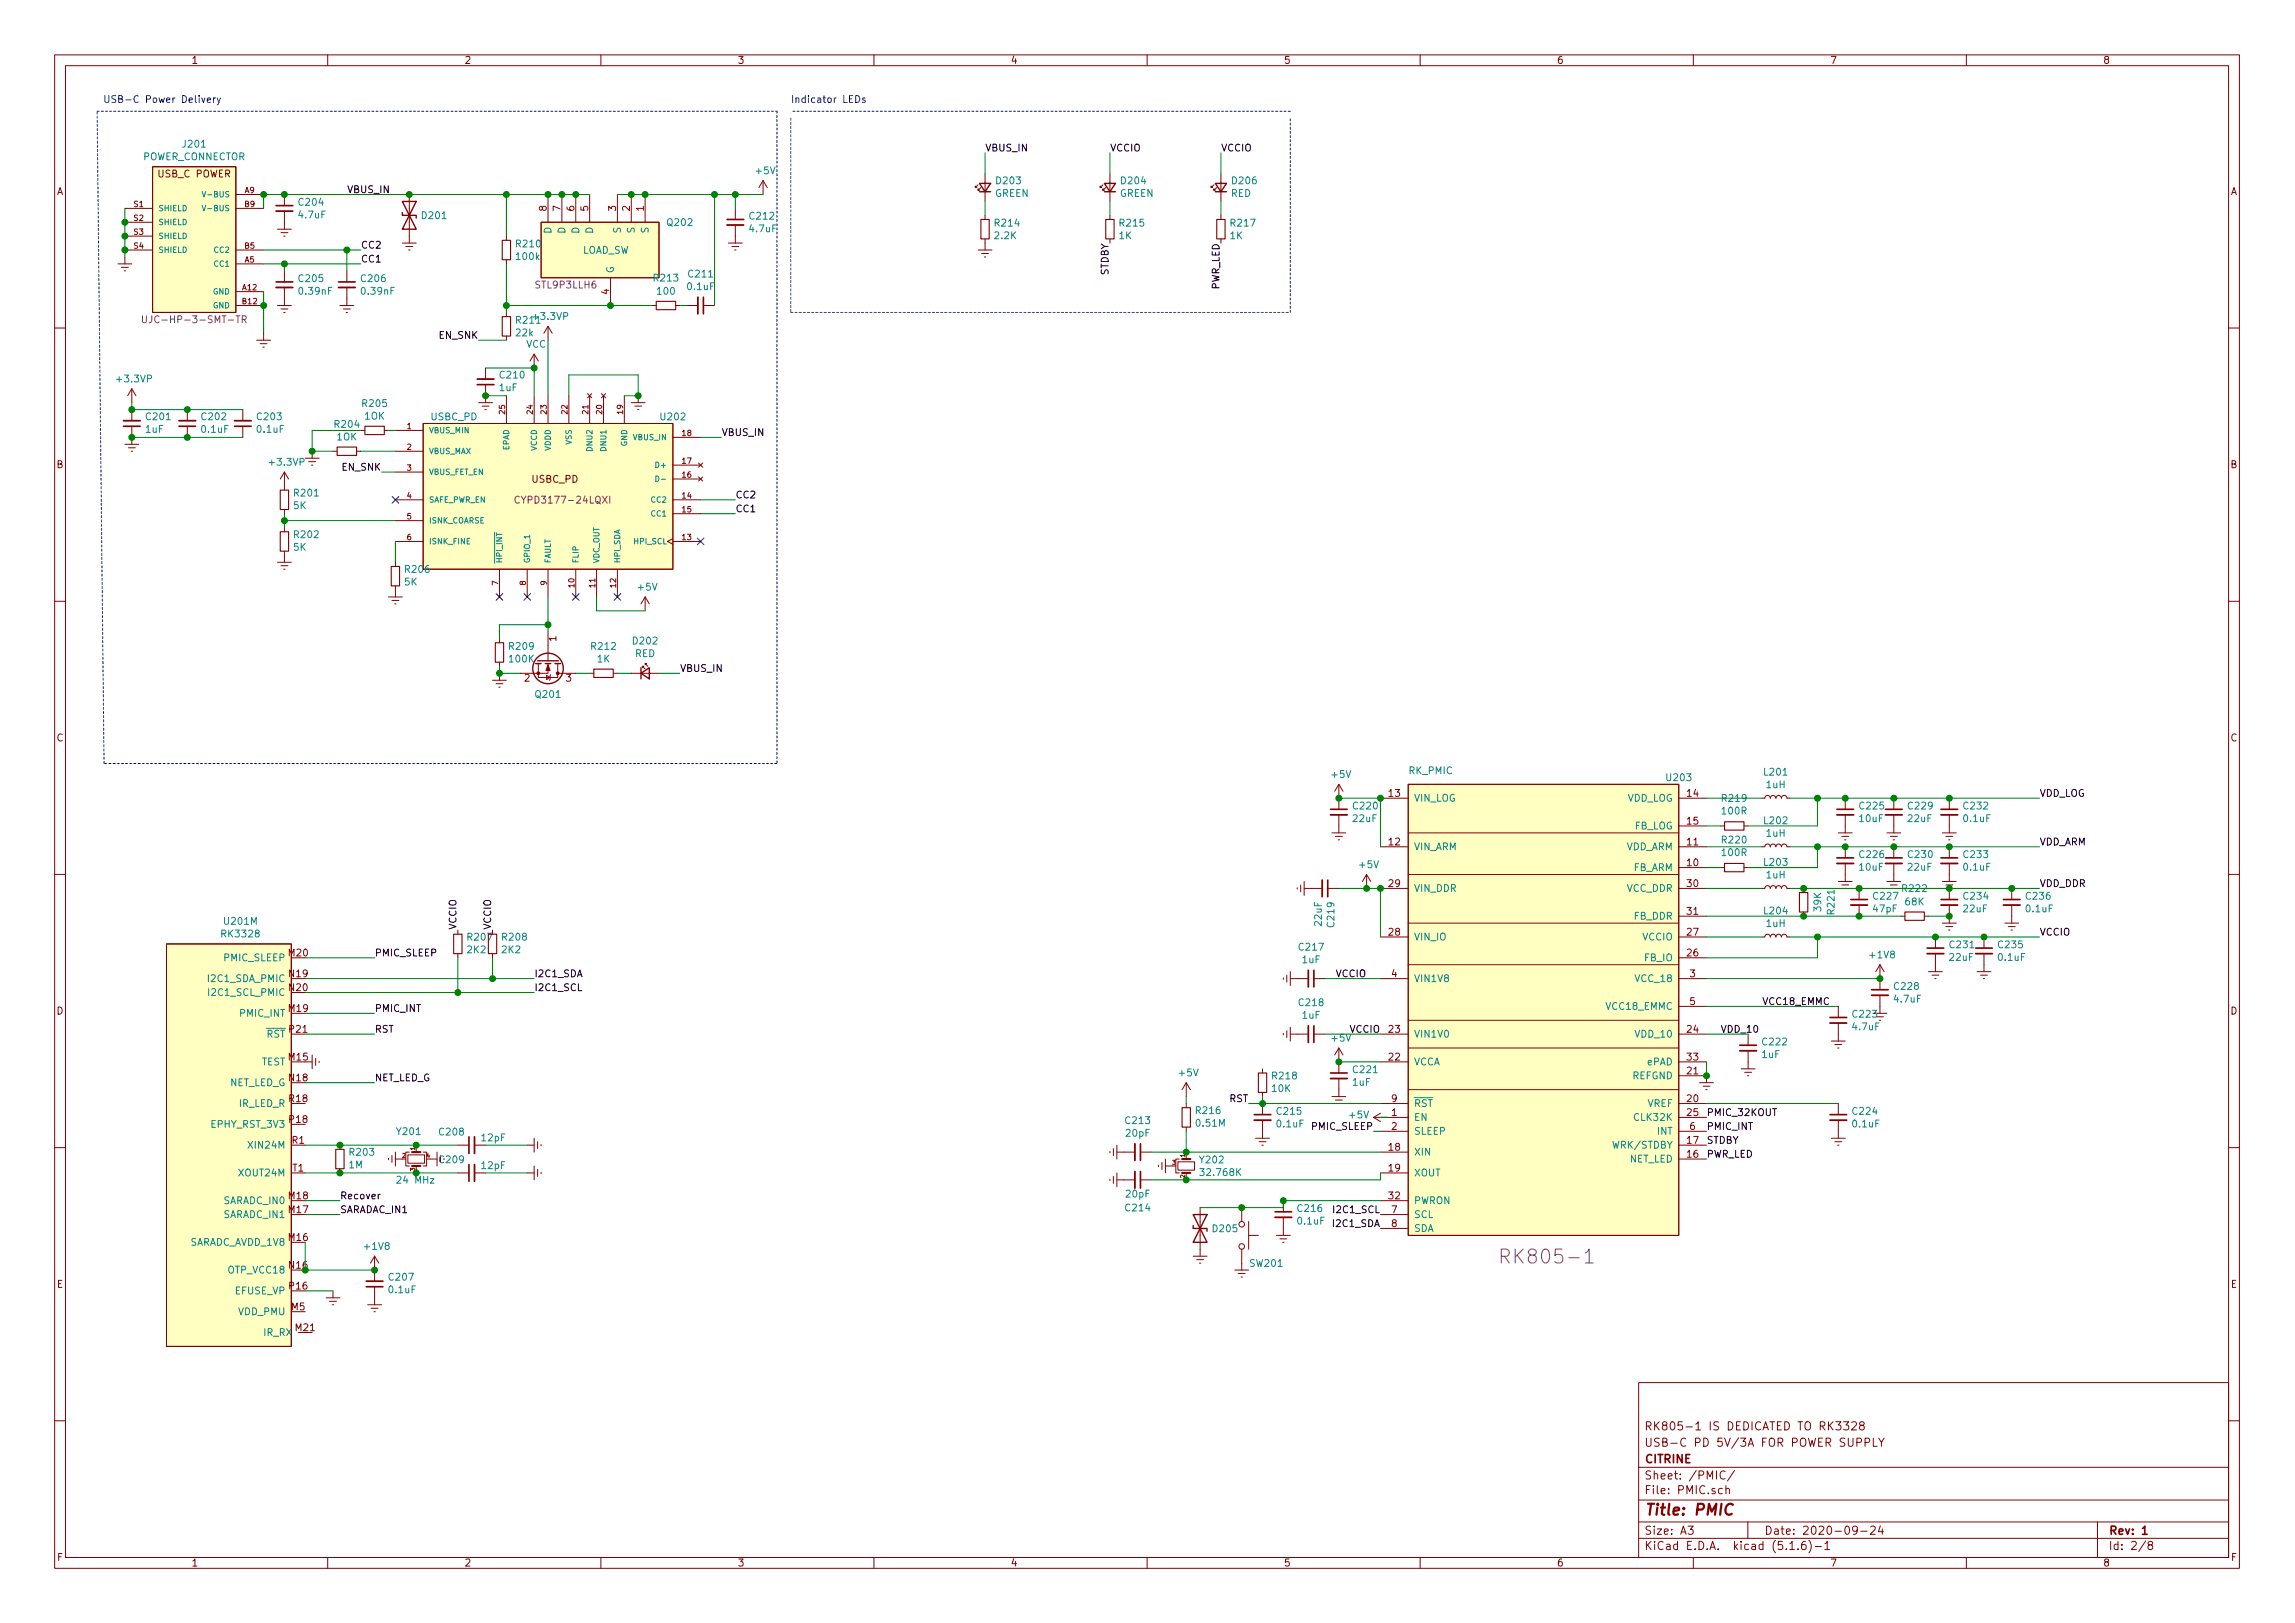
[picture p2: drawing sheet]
<svg xmlns="http://www.w3.org/2000/svg" width="420mm" height="297mm" viewBox="0 0 420 297" stroke-linecap="round" stroke-linejoin="round" font-family="sans-serif">
<defs><g id="words">
<text font-size="3.5" fill="#840084" x="276.1" y="231.3">RK805-1</text>
<text font-size="2.8" fill="#840000" x="301" y="277.3">Title: PMIC</text>
<g font-size="2.1" fill="#840000">
<text x="301" y="261.8">RK805-1 IS DEDICATED TO RK3328</text>
<text x="301" y="267.8">CITRINE</text>
<text x="301" y="264.8">USB-C PD 5V/3A FOR POWER SUPPLY</text>
<text x="301" y="273.5">File: PMIC.sch</text>
<text x="301" y="270.8">Sheet: /PMIC/</text>
<text x="301" y="280.9">Size: A3</text>
<text x="323" y="280.9">Date: 2020-09-24</text>
<text x="386" y="280.9">Rev: 1</text>
<text x="301" y="283.7">KiCad E.D.A. kicad (5.1.6)-1</text>
<text x="386" y="283.7">Id: 2/8</text>
</g>
<g font-size="1.8" fill="#840000">
<text x="35" y="11.7">1</text>
<text x="85" y="11.7">2</text>
<text x="135" y="11.7">3</text>
<text x="185" y="11.7">4</text>
<text x="235" y="11.7">5</text>
<text x="285" y="11.7">6</text>
<text x="335" y="11.7">7</text>
<text x="385" y="11.7">8</text>
<text x="10.4" y="35.7">A</text>
<text x="29" y="32.5">USB_C POWER</text>
<text x="408.4" y="35.7">A</text>
<text x="100.1" y="38.6" transform="rotate(-90 100.1 38.6)">8</text>
<text x="102.6" y="38.6" transform="rotate(-90 102.6 38.6)">7</text>
<text x="105.2" y="38.6" transform="rotate(-90 105.2 38.6)">6</text>
<text x="107.7" y="38.6" transform="rotate(-90 107.7 38.6)">5</text>
<text x="112.8" y="38.6" transform="rotate(-90 112.8 38.6)">3</text>
<text x="115.3" y="38.6" transform="rotate(-90 115.3 38.6)">2</text>
<text x="117.9" y="38.6" transform="rotate(-90 117.9 38.6)">1</text>
<text x="111.5" y="53.9" transform="rotate(-90 111.5 53.9)">4</text>
<text x="10.4" y="85.7">B</text>
<text x="97.4" y="88.4">USBC_PD</text>
<text x="408.4" y="85.7">B</text>
<text x="101.9" y="117.4" transform="rotate(-90 101.9 117.4)">1</text>
<text x="96" y="124.8">2</text>
<text x="103.7" y="124.8">3</text>
<text x="10.4" y="135.7">C</text>
<text x="408.4" y="135.7">C</text>
<text x="254.3" y="145.8">13</text>
<text x="308.9" y="145.8">14</text>
<text x="254.3" y="154.7">12</text>
<text x="308.9" y="154.7">11</text>
<text x="308.9" y="150.9">15</text>
<text x="308.9" y="158.5">10</text>
<text x="254.3" y="162.3">29</text>
<text x="308.9" y="162.3">30</text>
<text x="308.9" y="167.4">31</text>
<text x="254.3" y="171.2">28</text>
<text x="308.9" y="171.2">27</text>
<text x="52.9" y="175">M20</text>
<text x="53" y="178.9">N19</text>
<text x="254.8" y="178.9">4</text>
<text x="308.9" y="175">26</text>
<text x="309.4" y="178.9">3</text>
<text x="10.4" y="185.7">D</text>
<text x="52.9" y="185.2">M19</text>
<text x="53" y="181.4">N20</text>
<text x="309.4" y="183.9">5</text>
<text x="408.4" y="185.7">D</text>
<text x="53" y="189">P21</text>
<text x="254.3" y="189">23</text>
<text x="308.9" y="189">24</text>
<text x="52.9" y="194.1">M15</text>
<text x="53" y="197.9">N18</text>
<text x="254.3" y="194.1">22</text>
<text x="308.9" y="196.6">21</text>
<text x="308.9" y="194.1">33</text>
<text x="53" y="201.7">R18</text>
<text x="254.8" y="201.7">9</text>
<text x="308.9" y="201.7">20</text>
<text x="53" y="205.5">P18</text>
<text x="53.5" y="209.3">R1</text>
<text x="254.8" y="204.3">1</text>
<text x="254.8" y="206.8">2</text>
<text x="308.9" y="209.3">17</text>
<text x="308.9" y="204.3">25</text>
<text x="309.4" y="206.8">6</text>
<text x="53.6" y="214.4">T1</text>
<text x="254.3" y="210.6">18</text>
<text x="254.3" y="214.4">19</text>
<text x="308.9" y="211.9">16</text>
<text x="52.9" y="219.5">M18</text>
<text x="254.3" y="219.5">32</text>
<text x="52.9" y="227.1">M16</text>
<text x="52.9" y="222">M17</text>
<text x="254.8" y="222">7</text>
<text x="254.8" y="224.6">8</text>
<text x="53" y="232.2">N16</text>
<text x="10.4" y="235.7">E</text>
<text x="53" y="236">P16</text>
<text x="53.4" y="239.8">M5</text>
<text x="408.4" y="235.7">E</text>
<text x="54.2" y="243.6">M21</text>
<text x="10.5" y="285.7">F</text>
<text x="35" y="286.7">1</text>
<text x="85" y="286.7">2</text>
<text x="135" y="286.7">3</text>
<text x="185" y="286.7">4</text>
<text x="235" y="286.7">5</text>
<text x="285" y="286.7">6</text>
<text x="335" y="286.7">7</text>
<text x="385" y="286.7">8</text>
<text x="408.5" y="285.7">F</text>
</g>
<g font-size="1.8" fill="#0000c2">
<text x="21.9" y="18.8">USB-C Power Delivery</text>
<text x="146.3" y="18.8">Indicator LEDs</text>
</g>
<g font-size="1.8" fill="#008484">
<text x="26" y="29.3">POWER_CONNECTOR</text>
<text x="33.6" y="27">J201</text>
<text x="138.5" y="31.9">+5V</text>
<text x="182.5" y="33.7">D203</text>
<text x="205.4" y="33.7">D204</text>
<text x="225.7" y="33.7">D206</text>
<text x="54.8" y="40">4.7uF</text>
<text x="54.8" y="37.7">C204</text>
<text x="77.4" y="40.1">D201</text>
<text x="122.3" y="41.4">Q202</text>
<text x="137.4" y="40.2">C212</text>
<text x="182.1" y="36">GREEN</text>
<text x="182.2" y="41.5">R214</text>
<text x="205" y="36">GREEN</text>
<text x="205.1" y="41.5">R215</text>
<text x="225.3" y="36">RED</text>
<text x="225.4" y="41.5">R217</text>
<text x="94.6" y="45.3">R210</text>
<text x="94.6" y="47.6">100k</text>
<text x="101" y="42.7" transform="rotate(-90 101 42.7)">D</text>
<text x="103.5" y="42.7" transform="rotate(-90 103.5 42.7)">D</text>
<text x="106" y="42.7" transform="rotate(-90 106 42.7)">D</text>
<text x="106.5" y="46.4">LOAD_SW</text>
<text x="108.6" y="42.7" transform="rotate(-90 108.6 42.7)">D</text>
<text x="113.7" y="42.6" transform="rotate(-90 113.7 42.6)">S</text>
<text x="116.2" y="42.6" transform="rotate(-90 116.2 42.6)">S</text>
<text x="118.7" y="42.6" transform="rotate(-90 118.7 42.6)">S</text>
<text x="137.3" y="42.5">4.7uF</text>
<text x="182.2" y="43.8">2.2K</text>
<text x="204.9" y="43.8">1K</text>
<text x="225.2" y="43.8">1K</text>
<text x="54.8" y="51.6">C205</text>
<text x="54.9" y="53.9">0.39nF</text>
<text x="66.2" y="51.6">C206</text>
<text x="66.3" y="53.9">0.39nF</text>
<text x="112.4" y="50.1" transform="rotate(-90 112.4 50.1)">G</text>
<text x="119.8" y="51.5">R213</text>
<text x="120.4" y="53.9">100</text>
<text x="126" y="53.1">0.1uF</text>
<text x="126.2" y="50.8">C211</text>
<text x="94.6" y="59.2">R211</text>
<text x="97.8" y="58.6">+3.3VP</text>
<text x="94.5" y="61.6">22k</text>
<text x="96.3" y="63.6">VCC</text>
<text x="21.6" y="70">+3.3VP</text>
<text x="91.5" y="71.6">1uF</text>
<text x="91.6" y="69.3">C210</text>
<text x="26.9" y="76.9">C201</text>
<text x="37" y="76.9">C202</text>
<text x="47.2" y="76.9">C203</text>
<text x="66.5" y="74.5">R205</text>
<text x="66.8" y="76.8">1OK</text>
<text x="78.9" y="76.9">USBC_PD</text>
<text x="121.1" y="76.9">U202</text>
<text x="26.7" y="79.2">1uF</text>
<text x="37" y="79.2">0.1uF</text>
<text x="47.2" y="79.2">0.1uF</text>
<text x="61.4" y="78.3">R204</text>
<text x="61.7" y="80.6">1OK</text>
<text x="49.5" y="85.2">+3.3VP</text>
<text x="53.8" y="93.2">5K</text>
<text x="54" y="90.9">R201</text>
<text x="53.8" y="100.8">5K</text>
<text x="54" y="98.5">R202</text>
<text x="74.1" y="107.1">5K</text>
<text x="74.3" y="104.8">R206</text>
<text x="116.9" y="108.1">+5V</text>
<text x="93.3" y="118.9">R209</text>
<text x="108.4" y="118.9">R212</text>
<text x="116" y="117.9">D202</text>
<text x="93.3" y="121.2">100K</text>
<text x="109.4" y="121.2">1K</text>
<text x="116.3" y="120.3">RED</text>
<text x="98.2" y="127.7">Q201</text>
<text x="243.9" y="142.4">+5V</text>
<text x="258" y="141.7">RK_PMIC</text>
<text x="305.2" y="143">U203</text>
<text x="323.1" y="141.9">L201</text>
<text x="247.9" y="148.1">C220</text>
<text x="258.8" y="146.7">VIN_LOG</text>
<text x="297.8" y="146.7">VDD_LOG</text>
<text x="315.4" y="146.7">R219</text>
<text x="315.4" y="149.1">100R</text>
<text x="323.4" y="144.3">1uH</text>
<text x="340.6" y="148.1">C225</text>
<text x="349.5" y="148.1">C229</text>
<text x="359.6" y="148.1">C232</text>
<text x="247.8" y="150.5">22uF</text>
<text x="258.8" y="155.6">VIN_ARM</text>
<text x="297.6" y="155.6">VDD_ARM</text>
<text x="299.2" y="151.8">FB_LOG</text>
<text x="315.4" y="154.4">R220</text>
<text x="323.1" y="150.8">L202</text>
<text x="323.4" y="153.1">1uH</text>
<text x="340.5" y="150.5">10uF</text>
<text x="349.4" y="150.5">22uF</text>
<text x="359.6" y="150.5">0.1uF</text>
<text x="249" y="158.9">+5V</text>
<text x="299" y="159.4">FB_ARM</text>
<text x="315.4" y="156.7">100R</text>
<text x="323.1" y="158.5">L203</text>
<text x="323.4" y="160.8">1uH</text>
<text x="340.5" y="159.3">10uF</text>
<text x="340.6" y="157">C226</text>
<text x="349.4" y="159.3">22uF</text>
<text x="349.5" y="157">C230</text>
<text x="359.6" y="159.3">0.1uF</text>
<text x="359.6" y="157">C233</text>
<text x="258.8" y="163.2">VIN_DDR</text>
<text x="297.8" y="163.2">VCC_DDR</text>
<text x="323.1" y="167.3">L204</text>
<text x="333.4" y="166.7" transform="rotate(-90 333.4 166.7)">39K</text>
<text x="335.9" y="167.2" transform="rotate(-90 335.9 167.2)">R221</text>
<text x="343" y="167">47pF</text>
<text x="343.1" y="164.7">C227</text>
<text x="348.4" y="163.3">R222</text>
<text x="348.9" y="165.7">68K</text>
<text x="359.5" y="167">22uF</text>
<text x="359.6" y="164.7">C234</text>
<text x="371" y="167">0.1uF</text>
<text x="371" y="164.7">C236</text>
<text x="40.8" y="171.6">RK3328</text>
<text x="41.2" y="169.3">U201M</text>
<text x="85.7" y="172.1">R207</text>
<text x="92.1" y="172.1">R208</text>
<text x="237.9" y="174">C217</text>
<text x="242" y="169.4" transform="rotate(-90 242 169.4)">22uF</text>
<text x="244.3" y="169.6" transform="rotate(-90 244.3 169.6)">C219</text>
<text x="258.8" y="172.1">VIN_IO</text>
<text x="299.2" y="168.3">FB_DDR</text>
<text x="300.7" y="172.1">VCCIO</text>
<text x="323.4" y="169.7">1uH</text>
<text x="357.1" y="173.5">C231</text>
<text x="366" y="173.5">C235</text>
<text x="38.5" y="179.7">I2C1_SDA_PMIC</text>
<text x="41.1" y="175.9">PMIC_SLEEP</text>
<text x="85.6" y="174.5">2K2</text>
<text x="91.9" y="174.5">2K2</text>
<text x="238.5" y="176.3">1uF</text>
<text x="258.8" y="179.7">VIN1V8</text>
<text x="299.6" y="179.7">VCC_18</text>
<text x="301.1" y="175.9">FB_IO</text>
<text x="342.5" y="175.4">+1V8</text>
<text x="357" y="175.9">22uF</text>
<text x="365.9" y="175.9">0.1uF</text>
<text x="38.7" y="182.3">I2C1_SCL_PMIC</text>
<text x="237.9" y="184.1">C218</text>
<text x="294.2" y="184.8">VCC18_EMMC</text>
<text x="346.9" y="183.5">4.7uF</text>
<text x="346.9" y="181.2">C228</text>
<text x="44.1" y="186.1">PMIC_INT</text>
<text x="48.8" y="189.9">RST</text>
<text x="238.5" y="186.4">1uF</text>
<text x="243.9" y="190.6">+5V</text>
<text x="258.8" y="189.9">VIN1V0</text>
<text x="299.6" y="189.9">VDD_10</text>
<text x="322.8" y="191.3">C222</text>
<text x="339.3" y="188.6">4.7uF</text>
<text x="339.3" y="186.2">C223</text>
<text x="47.8" y="195">TEST</text>
<text x="216" y="197">+5V</text>
<text x="233" y="197.5">R218</text>
<text x="247.9" y="196.4">C221</text>
<text x="258.8" y="195">VCCA</text>
<text x="298.9" y="197.5">REFGND</text>
<text x="301.6" y="195">ePAD</text>
<text x="322.6" y="193.6">1uF</text>
<text x="41.9" y="198.8">NET_LED_G</text>
<text x="43.8" y="202.6">IR_LED_R</text>
<text x="219.1" y="203.9">R216</text>
<text x="232.9" y="199.9">10K</text>
<text x="247.7" y="198.7">1uF</text>
<text x="258.8" y="202.6">RST</text>
<text x="301.6" y="202.6">VREF</text>
<text x="38.9" y="206.4">EPHY_RST_3V3</text>
<text x="72.8" y="207.7">Y201</text>
<text x="80.5" y="207.8">C208</text>
<text x="88.2" y="208.9">12pF</text>
<text x="206.2" y="205.7">C213</text>
<text x="206.2" y="208">20pF</text>
<text x="219.1" y="206.2">0.51M</text>
<text x="233.9" y="206.3">0.1uF</text>
<text x="233.9" y="204">C215</text>
<text x="247.1" y="204.7">+5V</text>
<text x="258.8" y="205.1">EN</text>
<text x="258.8" y="207.7">SLEEP</text>
<text x="299.4" y="205.1">CLK32K</text>
<text x="303.5" y="207.7">INT</text>
<text x="339.3" y="206.3">0.1uF</text>
<text x="339.3" y="204">C224</text>
<text x="44" y="215.3">XOUT24M</text>
<text x="45.9" y="210.2">XIN24M</text>
<text x="63.9" y="213.8">1M</text>
<text x="64.1" y="211.5">R203</text>
<text x="80.5" y="212.9">C209</text>
<text x="88.2" y="214">12pF</text>
<text x="219.8" y="212.9">Y202</text>
<text x="220.1" y="215.2">32.768K</text>
<text x="258.8" y="211.5">XIN</text>
<text x="258.8" y="215.3">XOUT</text>
<text x="295.6" y="210.2">WRK/STDBY</text>
<text x="298.3" y="212.8">NET_LED</text>
<text x="41" y="220.4">SARADC_IN0</text>
<text x="73" y="216.6">24 MHz</text>
<text x="206.2" y="221.7">C214</text>
<text x="206.2" y="219.2">20pF</text>
<text x="237.7" y="221.8">C216</text>
<text x="258.8" y="220.4">PWRON</text>
<text x="41" y="222.9">SARADC_IN1</text>
<text x="222.1" y="225.5">D205</text>
<text x="237.7" y="224.1">0.1uF</text>
<text x="258.8" y="222.9">SCL</text>
<text x="258.8" y="225.5">SDA</text>
<text x="34.6" y="228">SARADC_AVDD_1V8</text>
<text x="42" y="233.1">OTP_VCC18</text>
<text x="66.9" y="228.7">+1V8</text>
<text x="228.9" y="231.9">SW201</text>
<text x="43.1" y="236.9">EFUSE_VP</text>
<text x="71.3" y="236.7">0.1uF</text>
<text x="71.3" y="234.4">C207</text>
<text x="43.7" y="240.7">VDD_PMU</text>
<text x="48.4" y="244.5">IR_RX</text>
</g>
<g font-size="1.8">
<text x="180.3" y="27.7">VBUS_IN</text>
<text x="203.2" y="27.7">VCCIO</text>
<text x="223.5" y="27.7">VCCIO</text>
<text x="63.5" y="35.3">VBUS_IN</text>
<text x="66" y="45.5">CC2</text>
<text x="66" y="48">CC1</text>
<text x="202.9" y="50.5" transform="rotate(-90 202.9 50.5)">STDBY</text>
<text x="223.3" y="53.1" transform="rotate(-90 223.3 53.1)">PWR_LED</text>
<text x="80.5" y="62">EN_SNK</text>
<text x="132.1" y="79.8">VBUS_IN</text>
<text x="62.7" y="86.1">EN_SNK</text>
<text x="134.6" y="93.8">CC1</text>
<text x="134.6" y="91.2">CC2</text>
<text x="124.5" y="123">VBUS_IN</text>
<text x="373.4" y="145.8">VDD_LOG</text>
<text x="373.4" y="154.7">VDD_ARM</text>
<text x="373.4" y="162.3">VDD_DDR</text>
<text x="83.6" y="170.2" transform="rotate(-90 83.6 170.2)">VCCIO</text>
<text x="89.9" y="170.2" transform="rotate(-90 89.9 170.2)">VCCIO</text>
<text x="373.4" y="171.2">VCCIO</text>
<text x="68.6" y="175">PMIC_SLEEP</text>
<text x="97.8" y="178.9">I2C1_SDA</text>
<text x="244.6" y="178.9">VCCIO</text>
<text x="68.6" y="185.2">PMIC_INT</text>
<text x="97.8" y="181.4">I2C1_SCL</text>
<text x="322.6" y="183.9">VCC18_EMMC</text>
<text x="68.6" y="189">RST</text>
<text x="247.1" y="189">VCCIO</text>
<text x="315" y="189">VDD_10</text>
<text x="68.6" y="197.9">NET_LED_G</text>
<text x="225.1" y="201.7">RST</text>
<text x="240.3" y="206.8">PMIC_SLEEP</text>
<text x="312.4" y="206.8">PMIC_INT</text>
<text x="312.4" y="204.3">PMIC_32KOUT</text>
<text x="312.4" y="209.3">STDBY</text>
<text x="312.4" y="211.9">PWR_LED</text>
<text x="62.2" y="219.5">Recover</text>
<text x="62.2" y="222">SARADAC_IN1</text>
<text x="244.3" y="224.6">I2C1_SDA</text>
<text x="244.5" y="222">I2C1_SCL</text>
</g>
<g font-size="1.8" fill="#840084">
<text x="98.1" y="52.8">STL9P3LLH6</text>
<text x="27.9" y="59.1">UJC-HP-3-SMT-TR</text>
<text x="95.2" y="92.2">CYPD3177-24LQXI</text>
</g>
<g font-size="1.4" fill="#840000">
<text x="44.8" y="35.3">A9</text>
<text x="24.5" y="37.9">S1</text>
<text x="24.5" y="40.4">S2</text>
<text x="44.8" y="37.9">B9</text>
<text x="24.5" y="43">S3</text>
<text x="24.5" y="45.5">S4</text>
<text x="44.8" y="45.5">B5</text>
<text x="44.4" y="53.1">A12</text>
<text x="44.8" y="48">A5</text>
<text x="44.4" y="55.7">B12</text>
<text x="92.5" y="75.8" transform="rotate(-90 92.5 75.8)">25</text>
<text x="97.5" y="75.8" transform="rotate(-90 97.5 75.8)">24</text>
<text x="100.1" y="75.8" transform="rotate(-90 100.1 75.8)">23</text>
<text x="103.9" y="75.8" transform="rotate(-90 103.9 75.8)">22</text>
<text x="107.7" y="75.8" transform="rotate(-90 107.7 75.8)">21</text>
<text x="110.2" y="75.8" transform="rotate(-90 110.2 75.8)">20</text>
<text x="114" y="75.8" transform="rotate(-90 114 75.8)">19</text>
<text x="74.5" y="78.5">1</text>
<text x="74.5" y="82.3">2</text>
<text x="124.9" y="79.8">18</text>
<text x="74.5" y="86.1">3</text>
<text x="124.9" y="87.4">16</text>
<text x="124.9" y="84.9">17</text>
<text x="74.5" y="91.2">4</text>
<text x="74.5" y="95">5</text>
<text x="124.9" y="91.2">14</text>
<text x="124.9" y="93.8">15</text>
<text x="74.5" y="98.8">6</text>
<text x="124.9" y="98.8">13</text>
<text x="91.2" y="107.1" transform="rotate(-90 91.2 107.1)">7</text>
<text x="96.3" y="107.1" transform="rotate(-90 96.3 107.1)">8</text>
<text x="100.1" y="107.1" transform="rotate(-90 100.1 107.1)">9</text>
<text x="105.2" y="107.5" transform="rotate(-90 105.2 107.5)">10</text>
<text x="109" y="107.5" transform="rotate(-90 109 107.5)">11</text>
<text x="112.8" y="107.5" transform="rotate(-90 112.8 107.5)">12</text>
</g>
<g font-size="1.4" fill="#008484">
<text x="29" y="38.6">SHIELD</text>
<text x="29" y="41.2">SHIELD</text>
<text x="37.8" y="36.1">V-BUS</text>
<text x="37.8" y="38.6">V-BUS</text>
<text x="29" y="43.7">SHIELD</text>
<text x="29" y="46.3">SHIELD</text>
<text x="39.3" y="46.3">CC2</text>
<text x="39" y="53.9">GND</text>
<text x="39.3" y="48.8">CC1</text>
<text x="39" y="56.4">GND</text>
<text x="78.5" y="79.3">VBUS_MIN</text>
<text x="78.5" y="83.1">VBUS_MAX</text>
<text x="93.2" y="82.5" transform="rotate(-90 93.2 82.5)">EPAD</text>
<text x="98.3" y="82.5" transform="rotate(-90 98.3 82.5)">VCCD</text>
<text x="100.8" y="82.5" transform="rotate(-90 100.8 82.5)">VDDD</text>
<text x="104.6" y="81.3" transform="rotate(-90 104.6 81.3)">VSS</text>
<text x="108.5" y="82.4" transform="rotate(-90 108.5 82.4)">DNU2</text>
<text x="111" y="82.4" transform="rotate(-90 111 82.4)">DNU1</text>
<text x="114.8" y="81.7" transform="rotate(-90 114.8 81.7)">GND</text>
<text x="116.1" y="80.6">VBUS_IN</text>
<text x="78.5" y="86.9">VBUS_FET_EN</text>
<text x="120.3" y="85.6">D+</text>
<text x="78.5" y="92">SAFE_PWR_EN</text>
<text x="78.5" y="95.8">ISNK_COARSE</text>
<text x="119.4" y="92">CC2</text>
<text x="119.4" y="94.5">CC1</text>
<text x="78.5" y="99.6">ISNK_FINE</text>
<text x="116.2" y="99.6">HPI_SCL</text>
<text x="91.9" y="103.2" transform="rotate(-90 91.9 103.2)">HPI_INT</text>
<text x="97" y="103.2" transform="rotate(-90 97 103.2)">GPIO_1</text>
<text x="100.8" y="103.2" transform="rotate(-90 100.8 103.2)">FAULT</text>
<text x="105.9" y="103.2" transform="rotate(-90 105.9 103.2)">FLIP</text>
<text x="109.7" y="103.2" transform="rotate(-90 109.7 103.2)">VDC_OUT</text>
<text x="113.5" y="103.2" transform="rotate(-90 113.5 103.2)">HPI_SDA</text>
</g>
<g font-size="1.1" fill="#840000">
<text x="73.7" y="211.9">2</text>
<text x="76" y="214.3" transform="rotate(-90 76 214.3)">3</text>
<text x="76" y="210.5" transform="rotate(-90 76 210.5)">1</text>
<text x="78.1" y="211.9">4</text>
<text x="214.7" y="213.2">3</text>
<text x="216.9" y="215.6" transform="rotate(-90 216.9 215.6)">2</text>
<text x="216.9" y="211.8" transform="rotate(-90 216.9 211.8)">1</text>
</g>
</g></defs>
<g fill="none" stroke="#840000" stroke-width=".18">
<path d="M10 10h400v277h-400zM12 12h396v273.1h-396zM60 10v2M110 10v2M160 10v2M210 10v2M260 10v2M310 10v2M360 10v2M22.9 38.1h5M27.9 30.5h15.3v26.7h-15.3zM43.2 35.6h5.1"/>
<path d="M43.2 38.1h5.1M52.1 35.6v2M52.1 38.6v3.3M74.9 35.6v8.9M100.3 35.6v5.1M102.9 35.6v5.1M105.4 35.6v5.1M107.9 35.6v5.1M113 35.6v5.1M115.6 35.6v5.1M118.1 35.6v5.1M134.6 38.1v2.1"/>
<path d="M139.7 33.1l-.8 1.2M139.7 33.1v2.5M139.7 33.1l.8 1.2M179.1 33.8l-.5 .5v-.2v.2h.2M179.6 34.3l-.5 .5v-.2v.2h.2M180.3 31.8v5.1M180.3 39.4v.8M201.9 33.8l-.5 .5v-.2v.2h.3M202.4 34.3l-.5 .5v-.2v.2h.3M203.2 31.8v5.1M203.2 39.4v.8M222.2 33.8l-.5 .5v-.2v.2h.3"/>
<path d="M222.8 34.3l-.6 .5v-.2v.2h.3M223.5 31.8v5.1M223.5 39.4v.8M21.6 48.3h2.5M22.2 48.9h1.3M22.7 49.6h.3M22.9 45.8h5M22.9 40.7h5M22.9 43.2h5M22.9 47v1.3M43.2 45.8h5.1M43.2 53.4h5.1"/>
<path d="M43.2 48.3h5.1M43.2 55.9h5.1M50.8 55.9h2.5M50.8 41.9h2.5M51.4 56.6h1.3M51.4 42.6h1.3M51.9 43.2h.3M51.9 57.2h.3M52.1 49.6v2M52.1 52.6v3.3M62.2 55.9h2.6M62.9 56.6h1.2"/>
<path d="M63.4 57.2h.2M63.5 49.6v2M63.5 52.6v3.3M73.7 44.5h2.5M74.3 45.1h1.3M74.8 45.8h.3M92.7 43.2v.8M92.7 47.5v.8M92.7 57.2v.7M99.1 40.7h21.5v10.1h-21.5zM100.3 59.7v2.6M100.3 59.7l-.7 1.3"/>
<path d="M100.3 59.7l.8 1.3M111.8 50.8v5.1M119.4 55.9h.7M123.7 55.9h.8M125.7 55.9h2.1M128.8 55.9h2M133.3 44.5h2.6M134 45.1h1.3M134.5 45.8h.2M134.6 41.2v3.3M179.1 45.8h2.5M179.7 46.4h1.3"/>
<path d="M180.2 47h.3M180.3 43.7v2.1M203.2 43.7v.8M223.5 43.7v.8M10 60h2M24.1 71.2l-.7 1.2M24.1 71.2v2.5M24.1 75v2M24.1 78v3.3M24.1 71.2l.8 1.2M34.3 75v2M34.3 78v2"/>
<path d="M44.4 75v2M44.4 78v2M47 62.3h2.5M47.6 62.9h1.3M48.1 63.5h.3M48.3 61v1.3M66 78.8h.8M70.4 78.8h.7M72.4 78.8h5.1M77.5 77.5h45.7v26.7h-45.7zM87.6 73.7h2.6M88.3 74.3h1.2"/>
<path d="M88.8 75h.2M88.9 67.3v2.1M88.9 70.4v3.3M92.7 61.5v.8M92.7 72.4v5.1M97.8 64.8l-.8 1.3M97.8 64.8v2.5M97.8 72.4v5.1M97.8 64.8l.8 1.3M100.3 72.4v5.1M104.1 72.4v5.1M107.6 72l.7 .8"/>
<path d="M107.9 72.4v5.1M108.3 72l-.7 .8M110.1 72l.8 .8M110.5 72.4v5.1M110.9 72l-.8 .8M114.3 72.4v5.1M115.6 73.7h2.5M116.2 74.3h1.3M116.7 75h.3M116.8 72.4v1.3M408 60h2M22.9 81.3h2.5"/>
<path d="M23.5 82h1.3M24 82.6h.3M52.1 86.4l-.8 1.3M52.1 86.4v3.3M52.1 93.3v.7M52.1 96.6v.7M52.1 86.4l.7 1.3M55.9 83.9h2.5M56.5 84.5h1.3M57 85.1h.3M57.1 82.6v1.3M61 82.6h.7"/>
<path d="M65.3 82.6h.7M72.4 99.1h5.1M72.4 91.5h5.1M72.4 82.6h5.1M72.4 86.4h5.1M72.4 95.3h5.1M123.2 98.6l-1 .5 1 .5M123.2 99.1h5.1M123.2 91.5h5.1M123.2 94h5.1M123.2 87.7h5.1M123.2 85.1h5.1"/>
<path d="M123.2 80h5.1M127.9 87.3l.8 .7M127.9 84.7l.8 .8M128.7 87.3l-.8 .7M128.7 84.7l-.8 .8M10 110h2M50.8 102.9h2.5M51.4 103.5h1.3M51.9 104.2h.3M52.1 100.9v2M71.1 109.3h2.6M71.8 109.9h1.2"/>
<path d="M72.3 110.5h.2M72.4 102.9v.8M72.4 107.2v2.1M91.4 104.2v5.1M91.4 116.9v.7M96.5 104.2v5.1M100.3 104.2v5.1M100.3 115.6v5.3M105.4 104.2v5.1M109.2 104.2v5.1M113 104.2v5.1M118.1 109.3l-.8 1.2"/>
<path d="M118.1 109.3v2.5M118.1 109.3l.8 1.2M408 110h2M90.2 124.5h2.5M90.8 125.1h1.3M91.3 125.8h.3M91.4 121.2v.8M91.4 123.2v1.3M98.6 121.4v2.6h3.5v-2.6M100.1 123.6l.6 .4-.6 .4zM100.3 121.4v1.8h-5.1M100.8 123.5l-.1 .1v.8l-.1 .1"/>
<path d="M102.1 123.2h3.3M107.9 123.2h.8M112.3 123.2h.7M115.6 123.2h5M117.6 122.2v-.2h.3h-.3l.5 .5M118.1 121.7v-.3h.3h-.3l.5 .6M243.8 152.4h2.6M244.5 153.1h1.2M245 153.7h.2M245.1 143.5v4.6M245.1 149.1v3.3M245.1 143.5l-.8 1.3"/>
<path d="M245.1 143.5l.8 1.3M252.7 146.1h5.1M252.7 155h5.1M257.8 143.5h49.5v82.6h-49.5zM257.8 152.4h49.5M307.3 146.1h5.1M307.3 158.8h5.1M307.3 155h5.1M307.3 151.2h5.1M315 158.8h.7M315 151.2h.7M319.3 158.8h.7"/>
<path d="M319.3 151.2h.7M322.6 146.1h.5l.1-.3 .3-.2 .4 .1 .2 .4 .1-.3 .3-.2 .4 .1 .2 .4 .1-.3 .3-.2 .5 .1 .1 .4 .2-.3 .2-.2 .5 .1 .2 .4h.5M322.6 155h.5l.1-.4 .3-.1 .4 .1 .2 .4 .1-.4 .3-.1 .4 .1 .2 .4 .1-.4 .3-.1 .5 .1 .1 .4 .2-.4 .2-.1 .5 .1 .2 .4h.5M336.5 152.4h2.6M337.2 153.1h1.3M337.7 153.7h.2M337.8 146.1v2M337.8 149.1v3.3M337.8 155v2M337.8 158v3.3M345.4 152.4h2.6M346.1 153.1h1.2"/>
<path d="M346.6 153.7h.2M346.7 146.1v2M346.7 149.1v3.3M346.7 155v2M346.7 158v3.3M355.6 152.4h2.5M356.2 153.1h1.3M356.7 153.7h.3M356.9 146.1v2M356.9 149.1v3.3M356.9 155v2M356.9 158v3.3"/>
<path d="M10 160h2M30.5 172.8h22.8v73.6h-22.8zM83.8 170.2v.8M83.8 174.5v.8M90.2 170.2v.8M90.2 174.5v.8M234.9 179v.2M235.6 178.5v1.2M236.2 179.1h3.3M236.2 177.8v2.6M237.5 162.5v.2M238.1 162v1.2"/>
<path d="M238.8 162.6h3.3M238.8 161.3v2.6M240.5 179.1h2.1M243.1 162.6h2M250.2 160.1l-.8 1.2M250.2 160.1v2.5M250.2 160.1l.8 1.2M252.7 171.5h5.1M252.7 179.1h5.1M252.7 162.6h5.1M257.8 160.1h49.5M257.8 168.9h49.5"/>
<path d="M257.8 176.6h49.5M307.3 171.5h5.1M307.3 179.1h5.1M307.3 162.6h5.1M307.3 167.7h5.1M307.3 175.3h5.1M322.6 171.5h.5l.1-.3 .3-.2 .4 .1 .2 .4 .1-.3 .3-.2 .4 .1 .2 .4 .1-.3 .3-.2 .5 .1 .1 .4 .2-.3 .2-.2 .5 .1 .2 .4h.5M322.6 162.6h.5l.1-.3 .3-.2 .4 .1 .2 .4 .1-.3 .3-.2 .4 .1 .2 .4 .1-.3 .3-.2 .5 .1 .1 .4 .2-.3 .2-.2 .5 .1 .2 .4h.5M330.2 162.6v.8M330.2 166.9v.8M336.5 161.3h2.6M337.2 162h1.3"/>
<path d="M337.7 162.6h.2M340.4 162.6v2M340.4 165.6v2.1M344.2 176.6v4.5M344.2 176.6l-.8 1.2M344.2 176.6l.7 1.2M345.4 161.3h2.6M346.1 162h1.2M346.6 162.6h.2M348 167.7h.7M352.3 167.7h.8M353.1 177.8h2.5"/>
<path d="M353.7 178.5h1.3M354.2 179.1h.3M354.3 171.5v2M354.3 174.5v3.3M355.6 161.3h2.5M355.6 168.9h2.5M356.2 162h1.3M356.2 169.6h1.3M356.7 162.6h.3M356.7 170.2h.3M356.9 162.6v2M356.9 165.6v3.3"/>
<path d="M361.9 177.8h2.6M362.6 178.5h1.3M363.1 179.1h.2M363.2 171.5v2M363.2 174.5v3.3M367 168.9h2.6M367.7 169.6h1.2M368.2 170.2h.2M368.3 162.6v2M368.3 165.6v3.3M408 160h2M55.9 194.3h1.2"/>
<path d="M57.1 193.1v2.5M57.8 193.7v1.3M58.4 194.2v.3M217.2 198.2v2.5M217.2 198.2l-.8 1.2M217.2 198.2l.7 1.2M231.1 195.6v.8M231.1 199.9v.8M234.9 189.1v.3M235.6 188.6v1.3M236.2 188v2.5M236.2 189.3h3.3"/>
<path d="M240.5 189.3h2.1M245.1 191.8l-.8 1.3M245.1 191.8v4.6M245.1 197.4v3.3M245.1 191.8l.8 1.3M252.7 189.3h5.1M252.7 194.3h5.1M257.8 199.4h49.5M257.8 191.8h49.5M257.8 186.7h49.5M307.3 196.9h5.1v1.3M307.3 189.3h5.1"/>
<path d="M307.3 194.3h5.1M307.3 184.2h5.1M311.1 198.2h2.6M311.8 198.8h1.3M312.3 199.4h.2M318.8 195.6h2.5M319.4 196.3h1.3M319.9 196.9h.3M320 189.3v2M320 192.3v3.3M335.3 190.5h2.5M335.9 191.2h1.3"/>
<path d="M336.4 191.8h.3M336.5 184.2v2M336.5 187.2v3.3M342.9 185.5h2.5M343.5 186.1h1.3M344.2 182.2v3.3M10 210h2M62.2 209.6v.7M62.2 213.9v.8M71.1 212v.3M71.8 211.5v1.3M72.4 212.1h1.3"/>
<path d="M72.4 210.9v2.5M74.7 211.4h3v1.5h-3zM74.9 210.9h-.6v2.5h.6M76.2 209.6v1.3M76.2 213.4v1.3M77.5 210.9h.6v2.5h-.6M78.7 212.1h1.3M80 210.9v2.5M83.8 209.6h2.1M83.8 214.7h2.1M86.9 209.6h2M86.9 214.7h2"/>
<path d="M96.5 209.6h1.3M96.5 214.7h1.3M97.8 208.3v2.6M97.8 213.4v2.5M98.4 209v1.2M98.4 214v1.3M99.1 209.5v.2M99.1 214.5v.3M203.2 210.7v.3M203.2 215.8v.3M203.8 210.2v1.3M203.8 215.3v1.3"/>
<path d="M204.5 210.9h3.3M204.5 209.6v2.5M204.5 214.7v2.5M204.5 215.9h3.3M208.8 210.9h2M208.8 215.9h2M212.1 213.3v.2M212.7 212.8v1.2M213.4 213.4h1.2M213.4 212.1v2.6M215.6 212.6h3.1v1.6h-3.1zM215.9 212.1h-.6v2.6h.6"/>
<path d="M217.2 202v.7M217.2 206.3v.7M217.2 210.9v1.2M217.2 214.7v1.2M229.9 208.3h2.5M230.5 209h1.3M231 209.6h.3M231.1 202v2M231.1 205v3.3M234.9 219.7v2.1M243.8 200.7h2.6M244.5 201.3h1.2"/>
<path d="M245 202h.2M251.5 204.5l1.2 .8M251.5 204.5h6.3M252.7 210.9h5.1M252.7 202h5.1M252.7 203.7l-1.2 .8M252.7 214.7h5.1M252.7 207h5.1M252.7 219.7h5.1M307.3 209.6h5.1M307.3 202h5.1M307.3 204.5h5.1"/>
<path d="M307.3 212.1h5.1M307.3 207h5.1M335.3 208.3h2.5M335.9 209h1.3M336.4 209.6h.3M336.5 202v2M336.5 205v3.3M408 210h2M59.7 237.5h2.5M60.3 238.2h1.3M60.8 238.8h.3M61 236.3v1.2"/>
<path d="M67.3 238.8h2.5M67.9 239.4h1.3M68.6 229.9v4.6M68.6 235.5v3.3M68.6 229.9l-.8 1.3M68.6 229.9l.7 1.3M218.4 229.9h2.6M219.1 230.5h1.2M219.6 231.2h.2M219.7 221v8.9M226.1 232.4h2.5M226.7 233.1h1.3"/>
<path d="M227.2 233.7h.3M227.3 221v2.6M227.3 228.6v3.8M228.6 226.1h1.8M228.6 223.6v5M233.7 226.1h2.5M234.3 226.7h1.3M234.8 227.4h.3M234.9 222.8v3.3M252.7 222.3h5.1M252.7 224.8h5.1M68.5 240.1h.2"/>
<path d="M300 253h108v32.1h-108zM10 260h2M300 278.5h108M300 274.5h108M300 268.5h108M309 279.3h1l-.5 .6 .4 .1v.7l-.2 .1-.7-.1M315.3 272.5l-.4-.1-.3 .3 .1 .6 .2 .1 .4-.1M315.8 269.4a.59 .59 0 0 0-.7-.1 .59 .59 0 0 0-.2 .8 .56 .56 0 0 0 .3 .5 .56 .56 0 0 0 .6 0M316 272.5l.2-.1 .3 .1 .1 .9M316 271.9v1.5M317.6 269.1l-1.3 2M320 278.5v3"/>
<path d="M336.1 260.2h.9l-.5 .6 .5 .1v.7l-.3 .1-.6-.1M337.5 260.2h1l-.6 .6 .5 .1v.7l-.2 .1-.7-.1M339 260.4l.6-.2 .3 .4-1 1.1h1M340 264l.7-.1 .1-.2-.1-.3-.2-.2h-.5v1.5M340 279.9l-.2 .3h-.5l-.1-.3v-.3l.1-.2 .5-.1 .2 .2a1.19 1.19 0 0 1-.2 1.2l-.5 .1M340.7 260.8l-.3-.3 .3-.3h.3l.3 .3-.1 .2-.6 .2-.2 .2 .1 .5 .2 .1h.3l.3-.3v-.3l-.3-.3M341.5 264l.7-.1 .1-.2-.1-.3-.2-.2h-.5v1.5M342.5 279.5l.2-.2h.3l.3 .2v.2v.2l-.9 .9h.9M343 263.2v1.5h.7M343.9 263.2l.5 .8 .5-.8M344.2 279.2l-.3 1.1h.9M344.4 264v.7"/>
<path d="M344.6 279.8v1M384 278.5v6.6M408 260h2M60 285.1v1.9M110 285.1v1.9M160 285.1v1.9M210 285.1v1.9M260 285.1v1.9M300 281.5h108M310 285.1v1.9M327.7 283.6h.8M329.2 283.5v.1"/>
<path d="M330.5 282.1a.59 .59 0 0 0-.7 .6v.6l.1 .2 .5 .1 .2-.1 .1-.5-.2-.3h-.4l-.3 .3M331.2 281.9a1.71 1.71 0 0 1 0 2.3M332.3 283h1.2M334.1 282.5l.4-.4v1.5M334.1 283.6h.8M340.7 280.2h1.1M360 285.1v1.9M392.8 282l-1.3 2M393.5 282.7l-.3-.3 .3-.3h.3l.3 .3-.1 .2-.6 .2-.2 .2 .1 .5 .2 .1h.3l.3-.3v-.3l-.3-.3"/>
<circle cx="227.3" cy="224.1" r=".51"/>
<circle cx="227.3" cy="228.1" r=".51"/>
</g>
<g fill="none" stroke="#840000" stroke-width=".3">
<path d="M50.5 37.6h3.1M50.5 51.6h3.1M62 51.6h3M128.8 54.4v3M133.1 40.2h3M22.6 78h3.1M32.8 78h3M42.9 78h3.1M87.4 70.4h3M243.6 148.1h3M336.3 148.1h3M336.3 157h3"/>
<path d="M345.2 148.1h3M345.2 157h3M355.3 148.1h3.1M355.3 157h3.1M240.5 177.6v3M243.1 161.1v3M338.8 164.6h3.1M352.8 173.5h3.1M355.3 164.6h3.1M361.7 173.5h3M366.8 164.6h3M240.5 187.7v3.1"/>
<path d="M243.6 196.4h3M318.5 191.3h3.1M335 186.2h3.1M342.6 181.1h3.1M85.9 208.1v3M85.9 213.1v3.1M208.8 209.3v3.1M208.8 214.4v3.1M229.6 204h3.1M335 204h3.1M67.1 235.5h3M233.4 221.8h3.1"/>
<path d="M392.2 279.7l.5-.4v1.5M392.2 280.8h.9"/>
</g>
<path d="M317.2 275.4a.89 .89 0 0 0-1 0 .89 .89 0 0 0-.3 1 .71 .71 0 0 0 .3 .7 .71 .71 0 0 0 .8-.1" fill="none" stroke="#840000" stroke-width=".41"/>
<g fill="none" stroke="#840000" stroke-width=".2">
<path d="M91.9 57.9h1.6v3.6h-1.6zM91.9 44h1.6v3.5h-1.6zM120.1 55.2h3.6v1.5h-3.6zM179.6 40.2h1.5v3.5h-1.5zM202.4 40.2h1.6v3.5h-1.6zM222.8 40.2h1.5v3.5h-1.5zM66.8 78h3.6v1.5h-3.6zM51.3 89.7h1.5v3.6h-1.5zM51.3 97.3h1.5v3.6h-1.5zM61.7 81.8h3.6v1.5h-3.6zM71.6 103.7h1.6v3.5h-1.6zM90.7 117.6h1.5v3.6h-1.5z"/>
<path d="M108.7 122.5h3.6v1.5h-3.6zM315.7 158h3.6v1.5h-3.6zM315.7 150.4h3.6v1.5h-3.6zM83.1 171h1.5v3.5h-1.5zM89.4 171h1.5v3.5h-1.5zM329.4 163.4h1.6v3.5h-1.6zM348.7 166.9h3.6v1.5h-3.6zM230.4 196.4h1.5v3.5h-1.5zM61.5 210.3h1.5v3.6h-1.5zM216.4 202.7h1.5v3.6h-1.5z"/>
</g>
<g fill="none" stroke="#840000" stroke-width=".33">
<path d="M50.5 38.6h3.1M50.5 52.6h3.1M62 52.6h3M127.8 54.4v3M133.1 41.2h3M22.6 77h3.1M32.8 77h3M42.9 77h3.1M87.4 69.4h3M243.6 149.1h3M336.3 149.1h3M336.3 158h3"/>
<path d="M345.2 149.1h3M345.2 158h3M355.3 149.1h3.1M355.3 158h3.1M239.5 177.6v3M242.1 161.1v3M338.8 165.6h3.1M352.8 174.5h3.1M355.3 165.6h3.1M361.7 174.5h3M366.8 165.6h3M239.5 187.7v3.1"/>
<path d="M243.6 197.4h3M318.5 192.3h3.1M335 187.2h3.1M342.6 182.2h3.1M86.9 208.1v3M86.9 213.1v3.1M207.8 209.3v3.1M207.8 214.4v3.1M229.6 205h3.1M335 205h3.1M67.1 234.5h3M233.4 222.8h3.1"/>
</g>
<path d="M75.4 210.9h1.6M75.4 213.4h1.6M216.4 212.1h1.5M216.4 214.7h1.5" fill="none" stroke="#840000" stroke-width=".38"/>
<g fill="#ffffc2" stroke="#ffffc2" stroke-width=".18">
<path d="M30.5 172.8h22.8v73.6h-22.8z"/>
<path d="M77.5 77.5h45.7v26.7h-45.7z"/>
<path d="M27.9 30.5h15.3v26.7h-15.3z"/>
<path d="M99.1 40.7h21.5v10.1h-21.5z"/>
<path d="M257.8 143.5h49.5v82.6h-49.5z"/>
</g>
<g fill="none" stroke="#840000" stroke-width=".25">
<path d="M73.7 38.9v.5h2.5v.5M73.7 36.9l2.5 5h-2.5l2.5-5zM179.3 33.6h2.1l-1.1 1.5zM179.3 35.1h2.1M202.2 33.6h2l-1 1.5zM202.2 35.1h2M222.5 33.6h2l-1 1.5zM222.5 35.1h2M98 121.4h1.1M98.4 120.9h3.8M99.8 121.4h1M101.6 121.4h1"/>
<path d="M117.3 123.2l1.6-1v2zM117.3 122.2v2M218.4 224.3v.5h2.6v.5M218.4 222.3l2.6 5.1h-2.6l2.6-5.1z"/>
<circle cx="100.3" cy="122.3" r="2.79"/>
</g>
<g fill="#840000" stroke="#840000" stroke-width=".18">
<path d="M100.3 121.7l.4 1h-.8z"/>
<circle cx="98.6" cy="123.2" r=".25"/>
<circle cx="102.1" cy="123.2" r=".25"/>
</g>
<path d="M37 35l.3 1.1 .4-1.1M37 37.6l.3 1 .4-1M120.1 87.1a.51 .51 0 0 1 .5 .5 .51 .51 0 0 1-.5 .5zM121.1 87.7h.7" fill="none" stroke="#008484" stroke-width=".18"/>
<path d="M26.1 57.8v1l.2 .3 .4-.1 .1-.2v-1M27.8 57.8v.9l-.2 .3-.3 .1M43.2 57.8h.7M44.3 58.5l.7-.1 .1-.2-.1-.3-.7-.1v1.3M44.7 58.5l.4 .6M95.1 90.9a.51 .51 0 0 0-.7 0 .51 .51 0 0 0-.1 .7l.2 .4h.6M110.3 90.8l.9 1.3M111.2 90.8l-.9 1.3M111.6 90.8v1.3M274.9 229.9h.9a.68 .68 0 0 0 .5-.6 .68 .68 0 0 0-.5-.7h-.9v2.6M290.2 229.3l.7-.7v2.6M290.2 231.2h1.5" fill="none" stroke="#840084" stroke-width=".18"/>
<path d="M17.8 20.4h124.4M142.2 20.4v119.3M144.8 21.6v35.6M236.2 20.4h-91.4M144.8 57.2h91.4M236.2 57.2v-35.6M19 139.7l-1.2-119.3M142.2 139.7h-123.2" fill="none" stroke="#0000c2" stroke-width=".18" stroke-dasharray=".4 .4"/>
<g fill="none" stroke="#008400" stroke-width=".18">
<path d="M22.9 38.1v8.9M92.7 35.6v7.6M107.9 35.6h-59.6v2.5M113 35.6h26.7M130.8 35.6v20.3M134.6 35.6v2.5M180.3 28v3.8M180.3 36.9v2.5M203.2 28v3.8M203.2 36.9v2.5M223.5 28v3.8M223.5 36.9v2.5"/>
<path d="M48.3 53.4v7.6M48.3 45.8h17.7M48.3 48.3h17.7M52.1 48.3v1.3M63.5 45.8v3.8M92.7 55.9h26.7M92.7 48.3v8.9M124.5 55.9h1.2M24.1 73.7v1.3h20.3M66 78.8h-8.9v3.8h3.9M71.1 78.8h1.3M87.6 62.3h5.1"/>
<path d="M88.9 72.4h3.8M88.9 67.3h8.9v5.1M100.3 62.3v10.1M104.1 72.4v-3.8h12.7v3.8h-2.5M24.1 80h20.3M52.1 95.3h20.3M52.1 94v2.6M66 82.6h6.4M69.8 86.4h2.6M72.4 99.1v3.8M128.3 80h3.8M128.3 91.5h6.3"/>
<path d="M128.3 94h6.3M100.3 109.3v6.3M100.3 114.3h-8.9v2.6M109.2 109.3v2.5h8.9M91.4 122v1.2h3.8M105.4 123.2h2.5M113 123.2h2.6M120.6 123.2h3.9M245.1 146.1h7.6v8.9M312.4 155h10.2M312.4 158.8h2.6M312.4 146.1h10.2"/>
<path d="M312.4 151.2h2.6M327.7 155h45.7M327.7 146.1h45.7M332.7 146.1v5.1h-12.7M332.7 155v3.8h-12.7M55.9 175.3h12.7M55.9 179.1h41.9M83.8 175.3v6.3M90.2 175.3v3.8M242.6 179.1h10.1M245.1 162.6h7.6v8.9M312.4 162.6h10.2"/>
<path d="M312.4 171.5h10.2M312.4 179.1h31.8M312.4 167.7h35.6M327.7 162.6h45.7M327.7 171.5h45.7M332.7 171.5v3.8h-20.3M353.1 167.7h3.8M55.9 189.3h12.7M55.9 198.2h12.7M55.9 185.5h12.7M55.9 181.6h41.9M242.6 189.3h10.1"/>
<path d="M245.1 194.3h7.6M312.4 194.3v2.6M312.4 189.3h7.6M312.4 184.2h24.1M55.9 219.7h6.3M55.9 209.6h27.9M55.9 214.7h27.9M88.9 209.6h7.6M88.9 214.7h7.6M210.8 210.9h41.9M217.2 200.7v1.3M217.2 207v3.9"/>
<path d="M228.6 202h24.1M231.1 200.7v1.3M251.5 207h1.2M252.7 214.7v1.2h-41.9M252.7 219.7h-17.8v1.3h-15.2M252.7 204.5h1.3M312.4 202h24.1M55.9 236.3h5.1M55.9 227.4v5h12.7M55.9 222.3h6.3"/>
</g>
<path d="M69.6 218.6l-.4 .2" fill="none" stroke="#000" stroke-width=".18"/>
<path d="M19.2 17.5v1l.3 .3 .3-.1 .1-.2v-1M21.2 17.6l-.5-.1-.2 .1v.4l.6 .2 .1 .3-.2 .3-.5-.1M40.4 17.9l-.4 1.2-.2 .1M145.1 17.5v1.3M145.7 18l.2-.1 .3 .1 .1 .8M145.7 17.9v.9" fill="none" stroke="#0000c2" stroke-width=".18"/>
<g fill="#008400" stroke="#008400" stroke-width=".25">
<circle cx="100.3" cy="35.6" r=".51"/>
<circle cx="97.8" cy="67.3" r=".51"/>
<circle cx="48.3" cy="35.6" r=".51"/>
<circle cx="76.2" cy="209.6" r=".51"/>
<circle cx="62.2" cy="209.6" r=".51"/>
<circle cx="22.9" cy="45.8" r=".51"/>
<circle cx="74.9" cy="35.6" r=".51"/>
<circle cx="62.2" cy="214.7" r=".51"/>
<circle cx="48.3" cy="55.9" r=".51"/>
<circle cx="22.9" cy="43.2" r=".51"/>
<circle cx="22.9" cy="40.7" r=".51"/>
<circle cx="68.6" cy="232.4" r=".51"/>
<circle cx="76.2" cy="214.7" r=".51"/>
<circle cx="55.9" cy="232.4" r=".51"/>
<circle cx="332.7" cy="146.1" r=".51"/>
<circle cx="88.9" cy="72.4" r=".51"/>
<circle cx="354.3" cy="171.5" r=".51"/>
<circle cx="332.7" cy="171.5" r=".51"/>
<circle cx="312.4" cy="196.9" r=".51"/>
<circle cx="245.1" cy="194.3" r=".51"/>
<circle cx="24.1" cy="75" r=".51"/>
<circle cx="34.3" cy="75" r=".51"/>
<circle cx="217.2" cy="210.9" r=".51"/>
<circle cx="217.2" cy="215.9" r=".51"/>
<circle cx="34.3" cy="80" r=".51"/>
<circle cx="24.1" cy="80" r=".51"/>
<circle cx="356.9" cy="146.1" r=".51"/>
<circle cx="346.7" cy="146.1" r=".51"/>
<circle cx="337.8" cy="146.1" r=".51"/>
<circle cx="363.2" cy="171.5" r=".51"/>
<circle cx="57.2" cy="82.6" r=".51"/>
<circle cx="245.1" cy="146.1" r=".51"/>
<circle cx="252.7" cy="146.1" r=".51"/>
<circle cx="52.1" cy="95.3" r=".51"/>
<circle cx="356.9" cy="155" r=".51"/>
<circle cx="346.7" cy="155" r=".51"/>
<circle cx="337.8" cy="155" r=".51"/>
<circle cx="332.7" cy="155" r=".51"/>
<circle cx="231.1" cy="202" r=".51"/>
<circle cx="90.2" cy="179.1" r=".51"/>
<circle cx="83.8" cy="181.6" r=".51"/>
<circle cx="52.1" cy="48.3" r=".51"/>
<circle cx="344.2" cy="179.1" r=".51"/>
<circle cx="63.5" cy="45.8" r=".51"/>
<circle cx="227.3" cy="221" r=".51"/>
<circle cx="102.9" cy="35.6" r=".51"/>
<circle cx="116.8" cy="72.4" r=".51"/>
<circle cx="105.4" cy="35.6" r=".51"/>
<circle cx="91.4" cy="123.2" r=".51"/>
<circle cx="100.3" cy="114.3" r=".51"/>
<circle cx="52.1" cy="35.6" r=".51"/>
<circle cx="92.7" cy="35.6" r=".51"/>
<circle cx="92.7" cy="55.9" r=".51"/>
<circle cx="111.8" cy="55.9" r=".51"/>
<circle cx="235" cy="219.7" r=".51"/>
<circle cx="368.3" cy="162.6" r=".51"/>
<circle cx="356.9" cy="162.6" r=".51"/>
<circle cx="130.8" cy="35.6" r=".51"/>
<circle cx="252.7" cy="162.6" r=".51"/>
<circle cx="250.2" cy="162.6" r=".51"/>
<circle cx="134.6" cy="35.6" r=".51"/>
<circle cx="340.4" cy="162.6" r=".51"/>
<circle cx="115.6" cy="35.6" r=".51"/>
<circle cx="330.2" cy="162.6" r=".51"/>
<circle cx="330.2" cy="167.7" r=".51"/>
<circle cx="340.4" cy="167.7" r=".51"/>
<circle cx="356.9" cy="167.7" r=".51"/>
<circle cx="118.1" cy="35.6" r=".51"/>
</g>
<path d="M71.8 90.9l1.2 1.2M73 90.9l-1.2 1.2M127.7 98.5l1.2 1.2M128.9 98.5l-1.2 1.2M90.8 108.6l1.2 1.3M92 108.6l-1.2 1.3M95.9 108.6l1.2 1.3M97.1 108.6l-1.2 1.3M104.8 108.6l1.2 1.3M106 108.6l-1.2 1.3M112.4 108.6l1.2 1.3M113.6 108.6l-1.2 1.3" fill="none" stroke="#000084" stroke-width=".18"/>
<use href="#words"/>
</svg>
